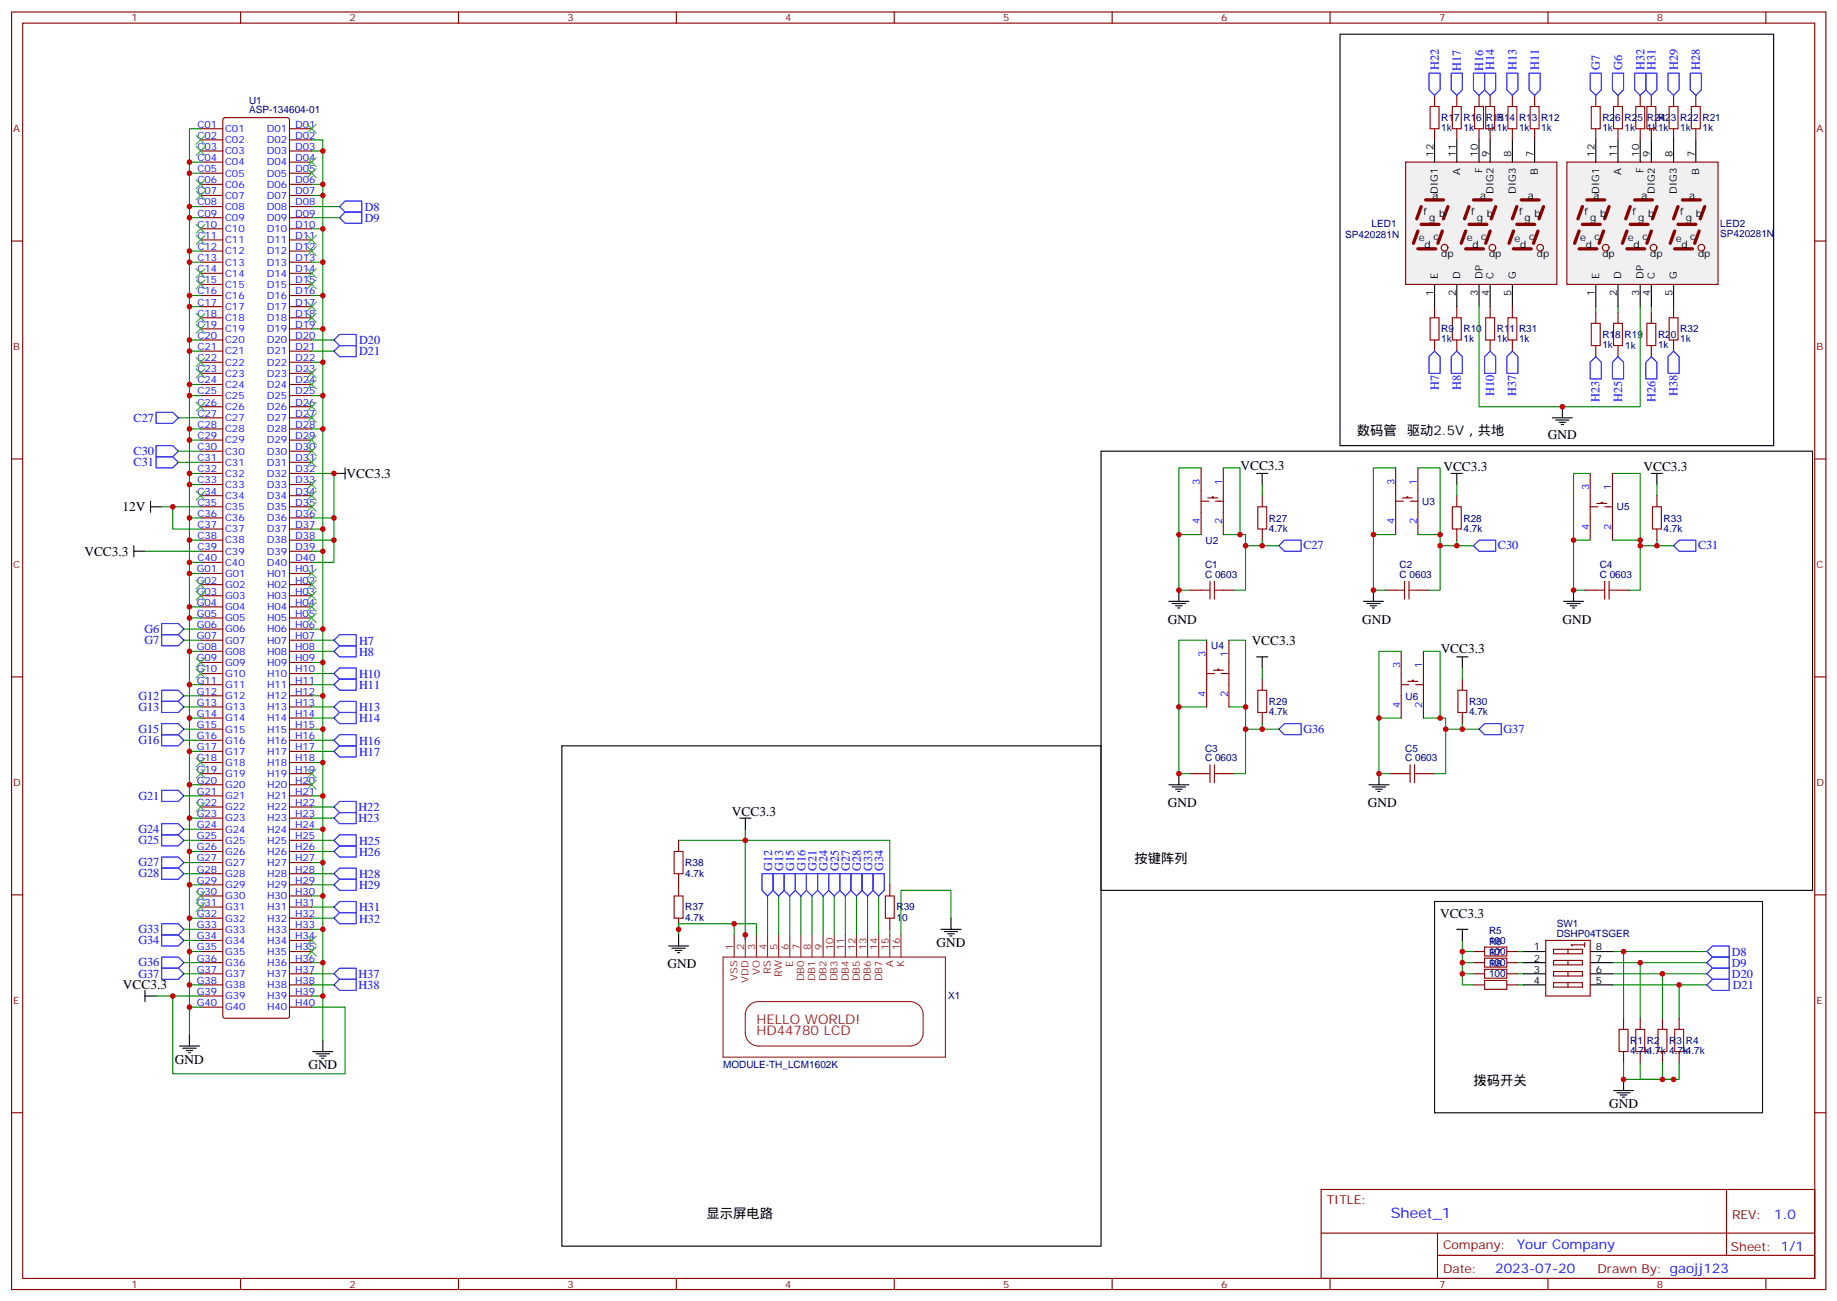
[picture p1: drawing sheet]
<svg xmlns="http://www.w3.org/2000/svg" width="583mm" height="413mm" viewBox="0 0 583 413" stroke-linecap="round" stroke-linejoin="round" font-family="sans-serif">
<defs><g id="words">
<text font-size="4.6" fill="#00f" x="441.3" y="386.4">Sheet_1</text>
<g font-size="4.2">
<text x="430.5" y="137.9">数码管</text>
<text x="446.4" y="137.9">驱动2.5V，共地</text>
<text x="491.1" y="139.3">GND</text>
<text x="393.7" y="149.1">VCC3.3</text>
<text x="458" y="149.5">VCC3.3</text>
<text x="521.5" y="149.5">VCC3.3</text>
<text x="110" y="151.6">VCC3.3</text>
<text x="38.9" y="162.2">12V</text>
<text x="26.8" y="176.3">VCC3.3</text>
<text x="370.6" y="197.8">GND</text>
<text x="432.3" y="197.8">GND</text>
<text x="495.8" y="197.8">GND</text>
<text x="397.2" y="204.5">VCC3.3</text>
<text x="457.2" y="207.3">VCC3.3</text>
<text x="370.6" y="256">GND</text>
<text x="434.1" y="256">GND</text>
<text x="232.3" y="258.9">VCC3.3</text>
<text x="360" y="273.7">按键阵列</text>
<text x="457" y="291.3">VCC3.3</text>
<text x="297.2" y="300.5">GND</text>
<text x="211.8" y="307.2">GND</text>
<text x="39" y="313.9">VCC3.3</text>
<text x="55.5" y="337.5">GND</text>
<text x="97.9" y="339.3">GND</text>
<text x="467.6" y="344.2">拨码开关</text>
<text x="510.6" y="351.6">GND</text>
<text x="224.2" y="386.6">显示屏电路</text>
</g>
<g font-size="4.2" fill="#8d2323">
<text x="240" y="324.8">HELLO WORLD!</text>
<text x="240" y="328.4">HD44780 LCD</text>
</g>
<g font-size="4.2" fill="#00f">
<text x="563" y="386.7">1.0</text>
<text x="481.4" y="396.2">Your Company</text>
<text x="474.5" y="404">2023-07-20</text>
</g>
<g font-size="3.9" fill="#00f">
<text x="456.5" y="22.2" transform="rotate(-90 456.5 22.2)">H22</text>
<text x="463.6" y="22.4" transform="rotate(-90 463.6 22.4)">H17</text>
<text x="470.6" y="22.4" transform="rotate(-90 470.6 22.4)">H16</text>
<text x="474.2" y="22.2" transform="rotate(-90 474.2 22.2)">H14</text>
<text x="481.2" y="22.2" transform="rotate(-90 481.2 22.2)">H13</text>
<text x="488.3" y="22.2" transform="rotate(-90 488.3 22.2)">H11</text>
<text x="507.7" y="22.2" transform="rotate(-90 507.7 22.2)">G7</text>
<text x="514.7" y="22.2" transform="rotate(-90 514.7 22.2)">G6</text>
<text x="521.8" y="22.2" transform="rotate(-90 521.8 22.2)">H32</text>
<text x="525.3" y="22.2" transform="rotate(-90 525.3 22.2)">H31</text>
<text x="532.4" y="22.2" transform="rotate(-90 532.4 22.2)">H29</text>
<text x="539.4" y="22.2" transform="rotate(-90 539.4 22.2)">H28</text>
<text x="115.7" y="66.9">D8</text>
<text x="115.7" y="70.5">D9</text>
<text x="114" y="109.3">D20</text>
<text x="114" y="112.8">D21</text>
<text x="456.5" y="123.8" transform="rotate(-90 456.5 123.8)">H7</text>
<text x="463.6" y="123.8" transform="rotate(-90 463.6 123.8)">H8</text>
<text x="474.2" y="125.6" transform="rotate(-90 474.2 125.6)">H10</text>
<text x="481.2" y="125.6" transform="rotate(-90 481.2 125.6)">H37</text>
<text x="532.3" y="125.6" transform="rotate(-90 532.3 125.6)">H38</text>
<text x="507.6" y="127.4" transform="rotate(-90 507.6 127.4)">H23</text>
<text x="514.7" y="127.4" transform="rotate(-90 514.7 127.4)">H25</text>
<text x="525.3" y="127.4" transform="rotate(-90 525.3 127.4)">H26</text>
<text x="42.4" y="133.8">C27</text>
<text x="42.4" y="144.4">C30</text>
<text x="42.4" y="147.9">C31</text>
<text x="413.6" y="174.3">C27</text>
<text x="475.3" y="174.3">C30</text>
<text x="538.8" y="174.3">C31</text>
<text x="45.9" y="200.8">G6</text>
<text x="45.9" y="204.3">G7</text>
<text x="114" y="204.5">H7</text>
<text x="114" y="208">H8</text>
<text x="114" y="215.1">H10</text>
<text x="43.9" y="222">G12</text>
<text x="114" y="218.6">H11</text>
<text x="43.9" y="225.5">G13</text>
<text x="114" y="225.7">H13</text>
<text x="43.9" y="232.6">G15</text>
<text x="114" y="229.2">H14</text>
<text x="413.6" y="232.5">G36</text>
<text x="477.1" y="232.5">G37</text>
<text x="43.9" y="236.1">G16</text>
<text x="114" y="236.3">H16</text>
<text x="114" y="239.8">H17</text>
<text x="43.9" y="253.7">G21</text>
<text x="113.7" y="257.3">H22</text>
<text x="113.7" y="260.8">H23</text>
<text x="43.9" y="264.3">G24</text>
<text x="43.9" y="267.8">G25</text>
<text x="114" y="268">H25</text>
<text x="43.9" y="274.9">G27</text>
<text x="114" y="271.5">H26</text>
<text x="43.9" y="278.4">G28</text>
<text x="114" y="278.6">H28</text>
<text x="245" y="276.3" transform="rotate(-90 245 276.3)">G12</text>
<text x="248.5" y="276.3" transform="rotate(-90 248.5 276.3)">G13</text>
<text x="252" y="276.3" transform="rotate(-90 252 276.3)">G15</text>
<text x="255.6" y="276.3" transform="rotate(-90 255.6 276.3)">G16</text>
<text x="259.1" y="276.3" transform="rotate(-90 259.1 276.3)">G21</text>
<text x="262.6" y="276.3" transform="rotate(-90 262.6 276.3)">G24</text>
<text x="266.1" y="276.3" transform="rotate(-90 266.1 276.3)">G25</text>
<text x="269.7" y="276.3" transform="rotate(-90 269.7 276.3)">G27</text>
<text x="273.2" y="276.3" transform="rotate(-90 273.2 276.3)">G28</text>
<text x="276.7" y="276.3" transform="rotate(-90 276.7 276.3)">G33</text>
<text x="280.3" y="276.3" transform="rotate(-90 280.3 276.3)">G34</text>
<text x="114" y="282.1">H29</text>
<text x="114" y="289.2">H31</text>
<text x="114" y="292.7">H32</text>
<text x="43.9" y="296.1">G33</text>
<text x="43.9" y="299.6">G34</text>
<text x="549.6" y="303.2">D8</text>
<text x="43.9" y="306.6">G36</text>
<text x="43.9" y="310.2">G37</text>
<text x="113.7" y="310.2">H37</text>
<text x="549.6" y="306.7">D9</text>
<text x="549.6" y="310.3">D20</text>
<text x="113.7" y="313.8">H38</text>
<text x="549.9" y="313.8">D21</text>
</g>
<g font-size="3.9" fill="#800">
<text x="421" y="382">TITLE:</text>
<text x="549.6" y="386.7">REV:</text>
<text x="457.9" y="396.2">Company:</text>
<text x="549.3" y="396.8">Sheet: 1/1</text>
<text x="457.9" y="403.9">Date:</text>
<text x="506.9" y="403.9">Drawn By: gaojj123</text>
</g>
<g font-size="3.2" fill="#800">
<text x="41.8" y="6.8">1</text>
<text x="110.9" y="6.8">2</text>
<text x="180.1" y="6.8">3</text>
<text x="249.2" y="6.8">4</text>
<text x="318.3" y="6.8">5</text>
<text x="387.5" y="6.8">6</text>
<text x="456.6" y="6.8">7</text>
<text x="525.8" y="6.8">8</text>
<text x="4.2" y="41.9">A</text>
<text x="576.4" y="41.9">A</text>
<text x="4.2" y="111.1">B</text>
<text x="576.4" y="111.1">B</text>
<text x="4.2" y="180.2">C</text>
<text x="576.4" y="180.2">C</text>
<text x="4.2" y="249.3">D</text>
<text x="576.4" y="249.3">D</text>
<text x="4.2" y="318.5">E</text>
<text x="576.4" y="318.5">E</text>
<text x="41.8" y="408.6">1</text>
<text x="110.9" y="408.6">2</text>
<text x="180.1" y="408.6">3</text>
<text x="249.2" y="408.6">4</text>
<text x="318.3" y="408.6">5</text>
<text x="387.5" y="408.6">6</text>
<text x="456.6" y="408.6">7</text>
<text x="525.8" y="408.6">8</text>
</g>
<g font-size="3.2" fill="#000080">
<text x="79" y="36">ASP-134604-01</text>
<text x="79" y="33">U1</text>
<text x="457.3" y="41.6">1k</text>
<text x="457.3" y="38.4">R17</text>
<text x="464.4" y="41.6">1k</text>
<text x="464.4" y="38.4">R16</text>
<text x="471.5" y="41.6">1k1k</text>
<text x="471.5" y="38.4">R15</text>
<text x="475" y="38.4">R14</text>
<text x="482" y="41.6">1k</text>
<text x="482" y="38.4">R13</text>
<text x="489.1" y="41.6">1k</text>
<text x="489.1" y="38.4">R12</text>
<text x="508.5" y="41.6">1k</text>
<text x="508.5" y="38.4">R26</text>
<text x="515.5" y="41.6">1k</text>
<text x="515.5" y="38.4">R25</text>
<text x="522.6" y="41.6">1k1k</text>
<text x="522.6" y="38.4">R24</text>
<text x="526.1" y="38.4">R23</text>
<text x="533.2" y="41.6">1k</text>
<text x="533.2" y="38.4">R22</text>
<text x="540.2" y="41.6">1k</text>
<text x="540.2" y="38.4">R21</text>
<text x="435.2" y="71.9">LED1</text>
<text x="545.9" y="71.9">LED2</text>
<text x="426.9" y="75.4">SP420281N</text>
<text x="545.9" y="75.1">SP420281N</text>
<text x="457.3" y="105.4">R9</text>
<text x="464.4" y="105.4">R10</text>
<text x="475" y="105.4">R11</text>
<text x="482" y="105.4">R31</text>
<text x="508.5" y="107.2">R18</text>
<text x="515.5" y="107.2">R19</text>
<text x="526.1" y="107.2">R20</text>
<text x="533.2" y="105.4">R32</text>
<text x="457.3" y="108.6">1k</text>
<text x="464.4" y="108.6">1k</text>
<text x="475" y="108.6">1k</text>
<text x="482" y="108.6">1k</text>
<text x="508.5" y="110.3">1k</text>
<text x="515.8" y="110.8">1k</text>
<text x="526.1" y="110.3">1k</text>
<text x="533.2" y="108.6">1k</text>
<text x="451.3" y="160.2">U3</text>
<text x="513.1" y="161.9">U5</text>
<text x="402.7" y="165.6">R27</text>
<text x="464.4" y="165.6">R28</text>
<text x="527.9" y="165.6">R33</text>
<text x="382.6" y="172.6">U2</text>
<text x="402.7" y="168.7">4.7k</text>
<text x="464.4" y="168.7">4.7k</text>
<text x="527.9" y="168.7">4.7k</text>
<text x="382.4" y="183.4">C 0603</text>
<text x="382.4" y="180.3">C1</text>
<text x="444.1" y="183.4">C 0603</text>
<text x="444.1" y="180.3">C2</text>
<text x="507.6" y="183.4">C 0603</text>
<text x="507.6" y="180.3">C4</text>
<text x="384.3" y="206.1">U4</text>
<text x="446" y="221.9">U6</text>
<text x="402.7" y="226.9">4.7k</text>
<text x="402.7" y="223.8">R29</text>
<text x="466.2" y="226.9">4.7k</text>
<text x="466.2" y="223.8">R30</text>
<text x="382.4" y="238.5">C3</text>
<text x="445.9" y="238.5">C5</text>
<text x="382.4" y="241.6">C 0603</text>
<text x="445.9" y="241.6">C 0603</text>
<text x="217.5" y="274.8">R38</text>
<text x="217.5" y="278.1">4.7k</text>
<text x="217.5" y="292.2">4.7k</text>
<text x="217.5" y="288.9">R37</text>
<text x="284.5" y="292.2">10</text>
<text x="284.5" y="288.9">R39</text>
<text x="472.5" y="299.8">R6</text>
<text x="472.5" y="299.4">100</text>
<text x="472.5" y="296.3">R5</text>
<text x="494" y="297.3">DSHP04TSGER</text>
<text x="494" y="294.1">SW1</text>
<text x="472.5" y="303.3">R7</text>
<text x="472.5" y="303">100</text>
<text x="472.5" y="310">100</text>
<text x="472.5" y="306.8">R8</text>
<text x="472.5" y="306.5">100</text>
<text x="300.9" y="316.8">X1</text>
<text x="517.3" y="334.4">4.7k4.7k 4.7k4.7k</text>
<text x="517.3" y="331.2">R1</text>
<text x="522.6" y="331.2">R2</text>
<text x="529.7" y="331.2">R3</text>
<text x="535" y="331.2">R4</text>
<text x="229.4" y="338.9">MODULE-TH_LCM1602K</text>
</g>
<g font-size="3.2" fill="#00f">
<text x="62.7" y="40.5">C01</text>
<text x="71.4" y="41.9">C01</text>
<text x="84.7" y="41.9">D01</text>
<text x="93.6" y="40.5">D01</text>
<text x="62.7" y="44">C02</text>
<text x="62.7" y="47.6">C03</text>
<text x="71.4" y="45.4">C02</text>
<text x="84.7" y="45.4">D02</text>
<text x="93.6" y="44">D02</text>
<text x="93.6" y="47.6">D03</text>
<text x="62.7" y="51.1">C04</text>
<text x="71.4" y="49">C03</text>
<text x="71.4" y="52.5">C04</text>
<text x="84.7" y="49">D03</text>
<text x="84.7" y="52.5">D04</text>
<text x="93.6" y="51.1">D04</text>
<text x="62.7" y="54.6">C05</text>
<text x="62.7" y="58.1">C06</text>
<text x="71.4" y="56">C05</text>
<text x="71.4" y="59.5">C06</text>
<text x="84.7" y="56">D05</text>
<text x="84.7" y="59.5">D06</text>
<text x="93.6" y="54.6">D05</text>
<text x="93.6" y="58.1">D06</text>
<text x="62.7" y="61.7">C07</text>
<text x="62.7" y="65.2">C08</text>
<text x="71.4" y="63.1">C07</text>
<text x="84.7" y="63.1">D07</text>
<text x="93.6" y="61.7">D07</text>
<text x="93.6" y="65.2">D08</text>
<text x="62.7" y="68.7">C09</text>
<text x="71.4" y="66.6">C08</text>
<text x="71.4" y="70.1">C09</text>
<text x="84.7" y="66.6">D08</text>
<text x="84.7" y="70.1">D09</text>
<text x="93.6" y="68.7">D09</text>
<text x="62.7" y="72.2">C10</text>
<text x="62.7" y="75.8">C11</text>
<text x="71.4" y="73.7">C10</text>
<text x="71.4" y="77.2">C11</text>
<text x="84.7" y="73.7">D10</text>
<text x="84.7" y="77.2">D11</text>
<text x="93.6" y="72.2">D10</text>
<text x="93.6" y="75.8">D11</text>
<text x="62.7" y="79.3">C12</text>
<text x="62.7" y="82.8">C13</text>
<text x="71.4" y="80.7">C12</text>
<text x="84.7" y="80.7">D12</text>
<text x="93.6" y="79.3">D12</text>
<text x="93.6" y="82.8">D13</text>
<text x="62.7" y="86.4">C14</text>
<text x="62.7" y="89.9">C15</text>
<text x="71.4" y="84.2">C13</text>
<text x="71.4" y="87.8">C14</text>
<text x="84.7" y="84.2">D13</text>
<text x="84.7" y="87.8">D14</text>
<text x="93.6" y="86.4">D14</text>
<text x="93.6" y="89.9">D15</text>
<text x="62.7" y="93.4">C16</text>
<text x="71.4" y="91.3">C15</text>
<text x="71.4" y="94.8">C16</text>
<text x="84.7" y="91.3">D15</text>
<text x="84.7" y="94.8">D16</text>
<text x="93.6" y="93.4">D16</text>
<text x="62.7" y="96.9">C17</text>
<text x="62.7" y="100.5">C18</text>
<text x="71.4" y="98.4">C17</text>
<text x="71.4" y="101.9">C18</text>
<text x="84.7" y="98.4">D17</text>
<text x="84.7" y="101.9">D18</text>
<text x="93.6" y="96.9">D17</text>
<text x="93.6" y="100.5">D18</text>
<text x="62.7" y="104">C19</text>
<text x="62.7" y="107.5">C20</text>
<text x="71.4" y="105.4">C19</text>
<text x="84.7" y="105.4">D19</text>
<text x="93.6" y="104">D19</text>
<text x="93.6" y="107.5">D20</text>
<text x="62.7" y="111.1">C21</text>
<text x="71.4" y="108.9">C20</text>
<text x="71.4" y="112.5">C21</text>
<text x="84.7" y="108.9">D20</text>
<text x="84.7" y="112.5">D21</text>
<text x="93.6" y="111.1">D21</text>
<text x="62.7" y="114.6">C22</text>
<text x="62.7" y="118.1">C23</text>
<text x="71.4" y="116">C22</text>
<text x="71.4" y="119.5">C23</text>
<text x="84.7" y="116">D22</text>
<text x="84.7" y="119.5">D23</text>
<text x="93.6" y="114.6">D22</text>
<text x="93.6" y="118.1">D23</text>
<text x="62.7" y="121.6">C24</text>
<text x="62.7" y="125.2">C25</text>
<text x="71.4" y="123">C24</text>
<text x="84.7" y="123">D24</text>
<text x="93.6" y="121.6">D24</text>
<text x="93.6" y="125.2">D25</text>
<text x="62.7" y="128.7">C26</text>
<text x="71.4" y="126.6">C25</text>
<text x="71.4" y="130.1">C26</text>
<text x="84.7" y="126.6">D25</text>
<text x="84.7" y="130.1">D26</text>
<text x="93.6" y="128.7">D26</text>
<text x="62.7" y="132.2">C27</text>
<text x="62.7" y="135.7">C28</text>
<text x="71.4" y="133.6">C27</text>
<text x="71.4" y="137.2">C28</text>
<text x="84.7" y="133.6">D27</text>
<text x="84.7" y="137.2">D28</text>
<text x="93.6" y="132.2">D27</text>
<text x="93.6" y="135.7">D28</text>
<text x="62.7" y="139.3">C29</text>
<text x="62.7" y="142.8">C30</text>
<text x="71.4" y="140.7">C29</text>
<text x="84.7" y="140.7">D29</text>
<text x="93.6" y="139.3">D29</text>
<text x="93.6" y="142.8">D30</text>
<text x="62.7" y="146.3">C31</text>
<text x="62.7" y="149.9">C32</text>
<text x="71.4" y="144.2">C30</text>
<text x="71.4" y="147.7">C31</text>
<text x="84.7" y="144.2">D30</text>
<text x="84.7" y="147.7">D31</text>
<text x="93.6" y="146.3">D31</text>
<text x="93.6" y="149.9">D32</text>
<text x="62.7" y="153.4">C33</text>
<text x="71.4" y="151.3">C32</text>
<text x="71.4" y="154.8">C33</text>
<text x="84.7" y="151.3">D32</text>
<text x="84.7" y="154.8">D33</text>
<text x="93.6" y="153.4">D33</text>
<text x="380.8" y="153.7" transform="rotate(-90 380.8 153.7)">3</text>
<text x="387.8" y="153.7" transform="rotate(-90 387.8 153.7)">1</text>
<text x="442.5" y="153.7" transform="rotate(-90 442.5 153.7)">3</text>
<text x="449.6" y="153.7" transform="rotate(-90 449.6 153.7)">1</text>
<text x="504.3" y="155.5" transform="rotate(-90 504.3 155.5)">3</text>
<text x="511.3" y="155.5" transform="rotate(-90 511.3 155.5)">1</text>
<text x="62.7" y="156.9">C34</text>
<text x="62.7" y="160.4">C35</text>
<text x="71.4" y="158.3">C34</text>
<text x="71.4" y="161.9">C35</text>
<text x="84.7" y="158.3">D34</text>
<text x="84.7" y="161.9">D35</text>
<text x="93.6" y="156.9">D34</text>
<text x="93.6" y="160.4">D35</text>
<text x="62.7" y="164">C36</text>
<text x="62.7" y="167.5">C37</text>
<text x="71.4" y="165.4">C36</text>
<text x="84.7" y="165.4">D36</text>
<text x="93.6" y="164">D36</text>
<text x="93.6" y="167.5">D37</text>
<text x="380.8" y="166.3" transform="rotate(-90 380.8 166.3)">4</text>
<text x="387.8" y="166.3" transform="rotate(-90 387.8 166.3)">2</text>
<text x="442.5" y="166.3" transform="rotate(-90 442.5 166.3)">4</text>
<text x="449.6" y="166.3" transform="rotate(-90 449.6 166.3)">2</text>
<text x="62.7" y="171">C38</text>
<text x="71.4" y="168.9">C37</text>
<text x="71.4" y="172.4">C38</text>
<text x="84.7" y="168.9">D37</text>
<text x="84.7" y="172.4">D38</text>
<text x="93.6" y="171">D38</text>
<text x="504.3" y="168.1" transform="rotate(-90 504.3 168.1)">4</text>
<text x="511.3" y="168.1" transform="rotate(-90 511.3 168.1)">2</text>
<text x="62.7" y="174.6">C39</text>
<text x="62.7" y="178.1">C40</text>
<text x="71.4" y="176">C39</text>
<text x="71.4" y="179.5">C40</text>
<text x="84.7" y="176">D39</text>
<text x="84.7" y="179.5">D40</text>
<text x="93.6" y="174.6">D39</text>
<text x="93.6" y="178.1">D40</text>
<text x="62.4" y="181.6">G01</text>
<text x="62.4" y="185.1">G02</text>
<text x="71.4" y="183">G01</text>
<text x="84.7" y="183">H01</text>
<text x="93.6" y="181.6">H01</text>
<text x="93.6" y="185.1">H02</text>
<text x="62.4" y="188.7">G03</text>
<text x="71.4" y="186.5">G02</text>
<text x="71.4" y="190.1">G03</text>
<text x="84.7" y="186.5">H02</text>
<text x="84.7" y="190.1">H03</text>
<text x="93.6" y="188.7">H03</text>
<text x="62.4" y="192.2">G04</text>
<text x="62.4" y="195.7">G05</text>
<text x="71.4" y="193.6">G04</text>
<text x="71.4" y="197.1">G05</text>
<text x="84.7" y="193.6">H04</text>
<text x="84.7" y="197.1">H05</text>
<text x="93.6" y="192.2">H04</text>
<text x="93.6" y="195.7">H05</text>
<text x="62.4" y="199.2">G06</text>
<text x="62.4" y="202.8">G07</text>
<text x="71.4" y="200.7">G06</text>
<text x="84.7" y="200.7">H06</text>
<text x="93.6" y="199.2">H06</text>
<text x="93.6" y="202.8">H07</text>
<text x="62.4" y="206.3">G08</text>
<text x="62.4" y="209.8">G09</text>
<text x="71.4" y="204.2">G07</text>
<text x="71.4" y="207.7">G08</text>
<text x="84.7" y="204.2">H07</text>
<text x="84.7" y="207.7">H08</text>
<text x="93.6" y="206.3">H08</text>
<text x="93.6" y="209.8">H09</text>
<text x="382.6" y="208.4" transform="rotate(-90 382.6 208.4)">3</text>
<text x="389.6" y="208.4" transform="rotate(-90 389.6 208.4)">1</text>
<text x="62.4" y="213.4">G10</text>
<text x="71.4" y="211.2">G09</text>
<text x="71.4" y="214.8">G10</text>
<text x="84.7" y="211.2">H09</text>
<text x="84.7" y="214.8">H10</text>
<text x="93.6" y="213.4">H10</text>
<text x="444.3" y="211.9" transform="rotate(-90 444.3 211.9)">3</text>
<text x="451.3" y="211.9" transform="rotate(-90 451.3 211.9)">1</text>
<text x="62.4" y="216.9">G11</text>
<text x="62.4" y="220.4">G12</text>
<text x="71.4" y="218.3">G11</text>
<text x="71.4" y="221.8">G12</text>
<text x="84.7" y="218.3">H11</text>
<text x="84.7" y="221.8">H12</text>
<text x="93.6" y="216.9">H11</text>
<text x="93.6" y="220.4">H12</text>
<text x="382.6" y="221" transform="rotate(-90 382.6 221)">4</text>
<text x="389.6" y="221" transform="rotate(-90 389.6 221)">2</text>
<text x="62.4" y="223.9">G13</text>
<text x="62.4" y="227.5">G14</text>
<text x="71.4" y="225.4">G13</text>
<text x="84.7" y="225.4">H13</text>
<text x="93.6" y="223.9">H13</text>
<text x="93.6" y="227.5">H14</text>
<text x="444.3" y="224.6" transform="rotate(-90 444.3 224.6)">4</text>
<text x="451.3" y="224.6" transform="rotate(-90 451.3 224.6)">2</text>
<text x="62.4" y="231">G15</text>
<text x="71.4" y="228.9">G14</text>
<text x="71.4" y="232.4">G15</text>
<text x="84.7" y="228.9">H14</text>
<text x="84.7" y="232.4">H15</text>
<text x="93.6" y="231">H15</text>
<text x="62.4" y="234.5">G16</text>
<text x="62.4" y="238.1">G17</text>
<text x="71.4" y="235.9">G16</text>
<text x="71.4" y="239.5">G17</text>
<text x="84.7" y="235.9">H16</text>
<text x="84.7" y="239.5">H17</text>
<text x="93.6" y="234.5">H16</text>
<text x="93.6" y="238.1">H17</text>
<text x="62.4" y="241.6">G18</text>
<text x="62.4" y="245.1">G19</text>
<text x="71.4" y="243">G18</text>
<text x="84.7" y="243">H18</text>
<text x="93.6" y="241.6">H18</text>
<text x="93.6" y="245.1">H19</text>
<text x="62.4" y="248.6">G20</text>
<text x="71.4" y="246.5">G19</text>
<text x="71.4" y="250">G20</text>
<text x="84.7" y="246.5">H19</text>
<text x="84.7" y="250">H20</text>
<text x="93.6" y="248.6">H20</text>
<text x="62.4" y="252.2">G21</text>
<text x="62.4" y="255.7">G22</text>
<text x="71.4" y="253.6">G21</text>
<text x="71.4" y="257.1">G22</text>
<text x="84.7" y="253.6">H21</text>
<text x="84.7" y="257.1">H22</text>
<text x="93.6" y="252.2">H21</text>
<text x="93.6" y="255.7">H22</text>
<text x="62.4" y="259.2">G23</text>
<text x="62.4" y="262.7">G24</text>
<text x="71.4" y="260.6">G23</text>
<text x="84.7" y="260.6">H23</text>
<text x="93.6" y="259.2">H23</text>
<text x="93.6" y="262.7">H24</text>
<text x="62.4" y="266.3">G25</text>
<text x="62.4" y="269.8">G26</text>
<text x="71.4" y="264.2">G24</text>
<text x="71.4" y="267.7">G25</text>
<text x="84.7" y="264.2">H24</text>
<text x="84.7" y="267.7">H25</text>
<text x="93.6" y="266.3">H25</text>
<text x="93.6" y="269.8">H26</text>
<text x="62.4" y="273.3">G27</text>
<text x="71.4" y="271.2">G26</text>
<text x="71.4" y="274.7">G27</text>
<text x="84.7" y="271.2">H26</text>
<text x="84.7" y="274.7">H27</text>
<text x="93.6" y="273.3">H27</text>
<text x="62.4" y="276.9">G28</text>
<text x="62.4" y="280.4">G29</text>
<text x="71.4" y="278.3">G28</text>
<text x="71.4" y="281.8">G29</text>
<text x="84.7" y="278.3">H28</text>
<text x="84.7" y="281.8">H29</text>
<text x="93.6" y="276.9">H28</text>
<text x="93.6" y="280.4">H29</text>
<text x="62.4" y="283.9">G30</text>
<text x="62.4" y="287.4">G31</text>
<text x="71.4" y="285.3">G30</text>
<text x="84.7" y="285.3">H30</text>
<text x="93.6" y="283.9">H30</text>
<text x="93.6" y="287.4">H31</text>
<text x="62.4" y="291">G32</text>
<text x="71.4" y="288.9">G31</text>
<text x="71.4" y="292.4">G32</text>
<text x="84.7" y="288.9">H31</text>
<text x="84.7" y="292.4">H32</text>
<text x="93.6" y="291">H32</text>
<text x="62.4" y="294.5">G33</text>
<text x="62.4" y="298">G34</text>
<text x="71.4" y="295.9">G33</text>
<text x="71.4" y="299.4">G34</text>
<text x="84.7" y="295.9">H33</text>
<text x="84.7" y="299.4">H34</text>
<text x="93.6" y="294.5">H33</text>
<text x="93.6" y="298">H34</text>
<text x="62.4" y="301.6">G35</text>
<text x="62.4" y="305.1">G36</text>
<text x="71.4" y="303">G35</text>
<text x="84.7" y="303">H35</text>
<text x="93.6" y="301.6">H35</text>
<text x="93.6" y="305.1">H36</text>
<text x="62.4" y="308.6">G37</text>
<text x="71.4" y="306.5">G36</text>
<text x="71.4" y="310">G37</text>
<text x="84.7" y="306.5">H36</text>
<text x="84.7" y="310">H37</text>
<text x="93.6" y="308.6">H37</text>
<text x="62.4" y="312.1">G38</text>
<text x="62.4" y="315.7">G39</text>
<text x="71.4" y="313.5">G38</text>
<text x="71.4" y="317.1">G39</text>
<text x="84.7" y="313.5">H38</text>
<text x="84.7" y="317.1">H39</text>
<text x="93.6" y="312.1">H38</text>
<text x="93.6" y="315.7">H39</text>
<text x="62.4" y="319.2">G40</text>
<text x="71.4" y="320.6">G40</text>
<text x="84.7" y="320.6">H40</text>
<text x="93.6" y="319.2">H40</text>
</g>
<g font-size="3.2">
<text x="454.9" y="49.7" transform="rotate(-90 454.9 49.7)">12</text>
<text x="461.9" y="49.7" transform="rotate(-90 461.9 49.7)">11</text>
<text x="469" y="49.7" transform="rotate(-90 469 49.7)">10</text>
<text x="472.5" y="49.7" transform="rotate(-90 472.5 49.7)">9</text>
<text x="479.6" y="49.7" transform="rotate(-90 479.6 49.7)">8</text>
<text x="486.6" y="49.7" transform="rotate(-90 486.6 49.7)">7</text>
<text x="506" y="49.7" transform="rotate(-90 506 49.7)">12</text>
<text x="513.1" y="49.7" transform="rotate(-90 513.1 49.7)">11</text>
<text x="520.1" y="49.7" transform="rotate(-90 520.1 49.7)">10</text>
<text x="523.7" y="49.7" transform="rotate(-90 523.7 49.7)">9</text>
<text x="530.7" y="49.7" transform="rotate(-90 530.7 49.7)">8</text>
<text x="537.8" y="49.7" transform="rotate(-90 537.8 49.7)">7</text>
<text x="463.3" y="55.4" transform="rotate(-90 463.3 55.4)">A</text>
<text x="470.4" y="55" transform="rotate(-90 470.4 55)">F</text>
<text x="488" y="55.4" transform="rotate(-90 488 55.4)">B</text>
<text x="514.5" y="55.4" transform="rotate(-90 514.5 55.4)">A</text>
<text x="521.5" y="55" transform="rotate(-90 521.5 55)">F</text>
<text x="539.2" y="55.4" transform="rotate(-90 539.2 55.4)">B</text>
<text x="454.5" y="63.1">a</text>
<text x="456.3" y="61.5" transform="rotate(-90 456.3 61.5)">DIG1</text>
<text x="469.7" y="63.1">a</text>
<text x="473.9" y="61.5" transform="rotate(-90 473.9 61.5)">DIG2</text>
<text x="481" y="61.5" transform="rotate(-90 481 61.5)">DIG3</text>
<text x="484.9" y="63.1">a</text>
<text x="505.7" y="63.1">a</text>
<text x="507.4" y="61.5" transform="rotate(-90 507.4 61.5)">DIG1</text>
<text x="520.8" y="63.1">a</text>
<text x="525.1" y="61.5" transform="rotate(-90 525.1 61.5)">DIG2</text>
<text x="532.1" y="61.5" transform="rotate(-90 532.1 61.5)">DIG3</text>
<text x="536" y="63.1">a</text>
<text x="451.7" y="68.4">f</text>
<text x="453.5" y="70.1">g</text>
<text x="456.6" y="68.7">b</text>
<text x="466.9" y="68.4">f</text>
<text x="468.6" y="70.1">g</text>
<text x="471.8" y="68.7">b</text>
<text x="482" y="68.4">f</text>
<text x="483.8" y="70.1">g</text>
<text x="487" y="68.7">b</text>
<text x="502.8" y="68.4">f</text>
<text x="504.6" y="70.1">g</text>
<text x="507.8" y="68.7">b</text>
<text x="518" y="68.4">f</text>
<text x="519.8" y="70.1">g</text>
<text x="523" y="68.7">b</text>
<text x="533.2" y="68.4">f</text>
<text x="535" y="70.1">g</text>
<text x="538.1" y="68.7">b</text>
<text x="450.3" y="76.5">e</text>
<text x="454.9" y="76.1">c</text>
<text x="465.5" y="76.5">e</text>
<text x="470" y="76.1">c</text>
<text x="480.6" y="76.8">e</text>
<text x="485.2" y="76.1">c</text>
<text x="501.4" y="76.5">e</text>
<text x="506" y="76.1">c</text>
<text x="516.6" y="76.5">e</text>
<text x="521.2" y="76.1">c</text>
<text x="531.8" y="76.8">e</text>
<text x="536.4" y="76.1">c</text>
<text x="452" y="78.6">d</text>
<text x="457.3" y="81.4">dp</text>
<text x="467.2" y="78.6">d</text>
<text x="472.5" y="81.4">dp</text>
<text x="482.4" y="78.6">d</text>
<text x="487.7" y="81.4">dp</text>
<text x="503.2" y="78.6">d</text>
<text x="508.5" y="81.4">dp</text>
<text x="518.4" y="78.6">d</text>
<text x="523.7" y="81.4">dp</text>
<text x="533.5" y="78.6">d</text>
<text x="538.8" y="81.4">dp</text>
<text x="456.3" y="88.5" transform="rotate(-90 456.3 88.5)">E</text>
<text x="463.3" y="88.5" transform="rotate(-90 463.3 88.5)">D</text>
<text x="470.4" y="88.5" transform="rotate(-90 470.4 88.5)">DP</text>
<text x="473.9" y="88.5" transform="rotate(-90 473.9 88.5)">C</text>
<text x="481" y="88.5" transform="rotate(-90 481 88.5)">G</text>
<text x="507.4" y="88.5" transform="rotate(-90 507.4 88.5)">E</text>
<text x="514.5" y="88.5" transform="rotate(-90 514.5 88.5)">D</text>
<text x="521.5" y="88.5" transform="rotate(-90 521.5 88.5)">DP</text>
<text x="525.1" y="88.5" transform="rotate(-90 525.1 88.5)">C</text>
<text x="532.1" y="88.5" transform="rotate(-90 532.1 88.5)">G</text>
<text x="454.9" y="94" transform="rotate(-90 454.9 94)">1</text>
<text x="461.9" y="94" transform="rotate(-90 461.9 94)">2</text>
<text x="469" y="94" transform="rotate(-90 469 94)">3</text>
<text x="472.5" y="94" transform="rotate(-90 472.5 94)">4</text>
<text x="479.6" y="94" transform="rotate(-90 479.6 94)">5</text>
<text x="506" y="94" transform="rotate(-90 506 94)">1</text>
<text x="513.1" y="94" transform="rotate(-90 513.1 94)">2</text>
<text x="520.1" y="94" transform="rotate(-90 520.1 94)">3</text>
<text x="523.7" y="94" transform="rotate(-90 523.7 94)">4</text>
<text x="530.7" y="94" transform="rotate(-90 530.7 94)">5</text>
<text x="486.7" y="301.6">1</text>
<text x="486.7" y="305.1">2</text>
<text x="506.4" y="301.6">8</text>
<text x="506.4" y="305.1">7</text>
<text x="486.7" y="308.6">3</text>
<text x="506.4" y="308.6">6</text>
<text x="486.7" y="312.1">4</text>
<text x="506.4" y="312.1">5</text>
</g>
<g font-size="3.2" fill="#8d2323">
<text x="232.6" y="301.6" transform="rotate(-90 232.6 301.6)">1</text>
<text x="236.1" y="301.6" transform="rotate(-90 236.1 301.6)">2</text>
<text x="239.7" y="301.6" transform="rotate(-90 239.7 301.6)">3</text>
<text x="243.2" y="301.6" transform="rotate(-90 243.2 301.6)">4</text>
<text x="246.7" y="301.6" transform="rotate(-90 246.7 301.6)">5</text>
<text x="250.3" y="301.6" transform="rotate(-90 250.3 301.6)">6</text>
<text x="253.8" y="301.6" transform="rotate(-90 253.8 301.6)">7</text>
<text x="257.3" y="301.6" transform="rotate(-90 257.3 301.6)">8</text>
<text x="260.8" y="301.6" transform="rotate(-90 260.8 301.6)">9</text>
<text x="264.4" y="301.6" transform="rotate(-90 264.4 301.6)">10</text>
<text x="267.9" y="301.6" transform="rotate(-90 267.9 301.6)">11</text>
<text x="271.4" y="301.6" transform="rotate(-90 271.4 301.6)">12</text>
<text x="275" y="301.6" transform="rotate(-90 275 301.6)">13</text>
<text x="278.5" y="301.6" transform="rotate(-90 278.5 301.6)">14</text>
<text x="282" y="301.6" transform="rotate(-90 282 301.6)">15</text>
<text x="285.5" y="301.6" transform="rotate(-90 285.5 301.6)">16</text>
<text x="234" y="311.2" transform="rotate(-90 234 311.2)">VSS</text>
<text x="237.6" y="311.8" transform="rotate(-90 237.6 311.8)">VDD</text>
<text x="241.1" y="309.4" transform="rotate(-90 241.1 309.4)">VO</text>
<text x="244.6" y="309.1" transform="rotate(-90 244.6 309.1)">RS</text>
<text x="248.1" y="310.1" transform="rotate(-90 248.1 310.1)">RW</text>
<text x="251.7" y="306.7" transform="rotate(-90 251.7 306.7)">E</text>
<text x="255.2" y="311.4" transform="rotate(-90 255.2 311.4)">DB0</text>
<text x="258.7" y="311.4" transform="rotate(-90 258.7 311.4)">DB1</text>
<text x="262.3" y="311.4" transform="rotate(-90 262.3 311.4)">DB2</text>
<text x="265.8" y="311.4" transform="rotate(-90 265.8 311.4)">DB3</text>
<text x="269.3" y="311.4" transform="rotate(-90 269.3 311.4)">DB4</text>
<text x="272.8" y="311.4" transform="rotate(-90 272.8 311.4)">DB5</text>
<text x="276.4" y="311.4" transform="rotate(-90 276.4 311.4)">DB6</text>
<text x="279.9" y="311.4" transform="rotate(-90 279.9 311.4)">DB7</text>
<text x="283.4" y="306.9" transform="rotate(-90 283.4 306.9)">A</text>
<text x="286.9" y="306.9" transform="rotate(-90 286.9 306.9)">K</text>
</g>
</g></defs>
<g fill="none" stroke="#8c2424" stroke-width=".35">
<path d="M233 296.6v7.1M236.5 296.6v7.1M240 296.6v7.1M243.6 296.6v7.1M247.1 296.6v7.1M250.6 296.6v7.1M254.1 296.6v7.1M257.7 296.6v7.1M261.2 296.6v7.1M264.7 296.6v7.1M268.3 296.6v7.1M271.8 296.6v7.1"/>
<path d="M275.3 296.6v7.1M278.8 296.6v7.1M282.4 296.6v7.1M285.9 296.6v7.1M229.4 303.7h70.6v31.7h-70.6zM237.5 319.3a4.2 4.2 0 0 1 3.2-1.5h48a4.2 4.2 0 0 1 4.2 4.2v5.7a4.2 4.2 0 0 1-4.2 4.2h-48a4.2 4.2 0 0 1-4.2-4.2v-5.7a4.2 4.2 0 0 1 1-2.7z"/>
</g>
<g fill="none" stroke="#008700" stroke-width=".35">
<path d="M506.4 97.3v1.8M513.4 97.3v1.8M524 97.3v1.8M381.1 148.4h-7v38.9h3.5M400.5 153.7v3.6M442.9 148.4h-7.1v38.9h3.5M449.9 148.4h7.1v38.9h-3.5M462.3 153.7v3.6M511.7 150.2h8.8v37.1h-3.5M525.8 153.7v3.6M388.2 169.6h7.1v17.7h-3.6M400.5 171.4v1.7h-5.2"/>
<path d="M400.5 173.1h5.3M462.3 171.4v1.7h-5.3M462.3 173.1h5.3M499.3 171.4v15.9h3.5M525.8 171.4v1.7h-5.3M525.8 173.1h5.3M400.5 211.9v3.6M464 211.9v3.6M382.9 224.3h-8.8v21.2h3.5M390 224.3h5.3v21.2h-3.6M400.5 229.6v1.8h-5.2M400.5 231.4h5.3"/>
<path d="M444.6 227.8h-7v17.7h3.5M451.7 227.8h7.1v17.7h-3.6M464 229.6v1.8h-5.2M464 231.4h5.3M215.3 266.6h67.1v14.1M236.5 263.1v35.3M215.3 296.6v-3.5h17.7v3.5M243.6 284.3v12.3M247.1 284.3v12.3M250.6 284.3v12.3M254.1 284.3v12.3M257.7 284.3v12.3"/>
<path d="M261.2 284.3v12.3M264.7 284.3v12.3M268.3 284.3v12.3M271.8 284.3v12.3M275.3 284.3v12.3M278.8 284.3v12.3M282.4 294.9v1.7M301.8 291.3v-8.8h-15.9v14.1M481.7 312.5h1.7M481.7 309h1.7M481.7 305.4h1.7M481.7 301.9h1.7"/>
<path d="M511.7 312.5h30M511.7 309h30"/>
</g>
<g fill="none" stroke="#000" stroke-width=".35">
<path d="M425.2 10.9h137.6v130.5h-137.6zM492.6 132.6h6.4M493.7 133.3h4.2M494.7 134h2.2M495.4 134.7h.7M495.8 129v3.6M349.4 143.2h225.8v139.3h-225.8zM398.8 150.2h3.5M400.5 150.2v3.5M460.5 150.2h3.5M462.3 150.2v3.5M524 150.2h3.5"/>
<path d="M525.8 150.2v3.5M370.9 190.8h6.4M372 191.5h4.2M373 192.2h2.1M373.7 192.9h.7M374.1 187.3v3.5M432.6 190.8h6.4M433.7 191.5h4.2M434.8 192.2h2.1M435.5 192.9h.7M435.8 187.3v3.5M496.1 190.8h6.4"/>
<path d="M497.2 191.5h4.2M498.3 192.2h2.1M499 192.9h.7M499.3 187.3v3.5M398.8 208.4h3.5M400.5 208.4v3.5M462.3 208.4h3.5M464 208.4v3.5M178.3 236.6h171.1v158.8h-171.1zM234.7 259.6h3.6M236.5 259.6v3.5M370.9 249h6.4"/>
<path d="M372 249.7h4.2M373 250.4h2.1M373.7 251.1h.7M374.1 245.5v3.5M434.4 249h6.4M435.5 249.7h4.2M436.5 250.4h2.1M437.2 251.1h.7M437.6 245.5v3.5M215.3 296.6v3.5M298.6 294.9h6.3M299.6 295.6h4.3"/>
<path d="M300.7 296.3h2.1M301.4 297h.7M301.8 291.3v3.6M455.2 286h104.1v67.1h-104.1zM212.2 300.1h6.3M213.2 300.8h4.3M214.3 301.6h2.1M215 302.3h.7"/>
</g>
<g fill="none" stroke="#a10000" stroke-width=".35">
<path d="M453.8 33.8h2.8v7.1h-2.8zM460.9 33.8h2.8v7.1h-2.8zM467.9 33.8h2.8v7.1h-2.8zM471.5 33.8h2.8v7.1h-2.8zM478.5 33.8h2.8v7.1h-2.8zM485.6 33.8h2.8v7.1h-2.8zM505 33.8h2.8v7.1h-2.8zM512 33.8h2.8v7.1h-2.8zM519.1 33.8h2.8v7.1h-2.8zM522.6 33.8h2.8v7.1h-2.8zM529.7 33.8h2.8v7.1h-2.8zM536.7 33.8h2.8v7.1h-2.8z"/>
<path d="M453.8 100.8h2.8v7.1h-2.8zM460.9 100.8h2.8v7.1h-2.8zM471.5 100.8h2.8v7.1h-2.8zM505 102.6h2.8v7h-2.8zM512 102.6h2.8v7h-2.8zM522.6 102.6h2.8v7h-2.8zM399.1 160.8h2.9v7.1h-2.9zM460.9 160.8h2.8v7.1h-2.8zM524.4 160.8h2.8v7.1h-2.8zM381.1 187.3h2.9M384 184.4v5.7M385.4 184.4v5.7"/>
<path d="M385.4 187.3h2.8M442.9 187.3h2.8M445.7 184.4v5.7M447.1 187.3h2.8M447.1 184.4v5.7M506.4 187.3h2.8M509.2 184.4v5.7M510.6 187.3h2.8M510.6 184.4v5.7M399.1 219h2.9v7.1h-2.9zM462.6 219h2.9v7.1h-2.9zM381.1 245.5h2.9"/>
<path d="M384 242.6v5.7M385.4 245.5h2.8M385.4 242.6v5.7M444.6 245.5h2.9M447.5 242.6v5.7M448.9 245.5h2.8M448.9 242.6v5.7M213.9 270.2h2.8v7h-2.8zM213.9 284.3h2.8v7h-2.8zM281 284.3h2.8v7h-2.8zM471.1 311.1h7.1v2.8h-7.1zM471.1 307.6h7.1v2.8h-7.1z"/>
<path d="M471.1 304h7.1v2.8h-7.1zM471.1 300.5h7.1v2.8h-7.1zM513.8 326.6h2.8v7.1h-2.8zM519.1 326.6h2.8v7.1h-2.8zM526.1 326.6h2.9v7.1h-2.9zM531.4 326.6h2.8v7.1h-2.8z"/>
</g>
<g fill="none" stroke="#870000" stroke-width=".35">
<path d="M455.2 30.3v3.5M462.3 30.3v3.5M469.3 30.3v3.5M472.9 30.3v3.5M479.9 30.3v3.5M487 30.3v3.5M506.4 30.3v3.5M513.4 30.3v3.5M520.5 30.3v3.5M524 30.3v3.5M531.1 30.3v3.5M538.1 30.3v3.5"/>
<path d="M455.2 40.9v3.5M462.3 40.9v3.5M469.3 40.9v3.5M472.9 40.9v3.5M479.9 40.9v3.5M487 40.9v3.5M506.4 40.9v3.5M513.4 40.9v3.5M520.5 40.9v3.5M524 40.9v3.5M531.1 40.9v3.5M538.1 40.9v3.5"/>
<path d="M455.2 97.3v3.5M462.3 97.3v3.5M472.9 97.3v3.5M506.4 99.1v3.5M513.4 99.1v3.5M524 99.1v3.5M455.2 107.9v3.5M462.3 107.9v3.5M472.9 107.9v3.5M506.4 109.6v3.6M513.4 109.6v3.6M524 109.6v3.6"/>
<path d="M400.5 157.3v3.5M462.3 157.3v3.5M525.8 157.3v3.5M400.5 167.9v3.5M462.3 167.9v3.5M525.8 167.9v3.5M377.6 187.3h3.5M388.2 187.3h3.5M439.3 187.3h3.6M449.9 187.3h3.6M502.8 187.3h3.6M513.4 187.3h3.6"/>
<path d="M400.5 215.5v3.5M464 215.5v3.5M400.5 226.1v3.5M464 226.1v3.5M377.6 245.5h3.5M388.2 245.5h3.5M441.1 245.5h3.5M451.7 245.5h3.5M215.3 266.6v3.6M215.3 277.2v7.1M215.3 291.3v3.6M282.4 280.7v3.6"/>
<path d="M282.4 291.3v3.6M467.6 312.5h3.5M467.6 309h3.5M467.6 305.4h3.5M467.6 301.9h3.5M478.2 312.5h3.5M478.2 309h3.5M478.2 305.4h3.5M478.2 301.9h3.5M515.2 323.1v3.5M515.2 333.7v3.5M520.5 323.1v3.5"/>
<path d="M520.5 333.7v3.5M527.5 323.1v3.5M527.5 333.7v3.5M532.8 323.1v3.5M532.8 333.7v3.5"/>
</g>
<g fill="none" stroke="#00f" stroke-width=".35">
<path d="M453.5 23.2h3.5v5.3l-1.8 1.8-1.7-1.8zM471.1 23.2h3.5v5.3l-1.7 1.8-1.8-1.8zM478.2 23.2h3.5v5.3l-1.8 1.8-1.7-1.8zM485.2 23.2h3.5v5.3l-1.7 1.8-1.8-1.8zM504.6 23.2h3.5v5.3l-1.7 1.8-1.8-1.8zM511.7 23.2h3.5v5.3l-1.8 1.8-1.7-1.8zM518.7 23.2h3.6v5.3l-1.8 1.8-1.8-1.8zM522.3 23.2h3.5v5.3l-1.8 1.8-1.7-1.8zM529.3 23.2h3.5v5.3l-1.7 1.8-1.8-1.8zM536.4 23.2h3.5v5.3l-1.8 1.8-1.7-1.8zM455.2 111.4l1.8 1.8v5.3h-3.5v-5.3zM462.3 111.4l1.7 1.8v5.3h-3.5v-5.3z"/>
<path d="M472.9 111.4l1.7 1.8v5.3h-3.5v-5.3zM506.4 113.2l1.7 1.7v5.3h-3.5v-5.3zM513.4 113.2l1.8 1.7v5.3h-3.5v-5.3zM524 113.2l1.8 1.7v5.3h-3.5v-5.3zM405.8 173.1l1.8-1.7h5.3v3.5h-5.3zM467.6 173.1l1.7-1.7h5.3v3.5h-5.3zM531.1 173.1l1.7-1.7h5.3v3.5h-5.3zM405.8 231.4l1.8-1.8h5.3v3.5h-5.3zM469.3 231.4l1.8-1.8h5.3v3.5h-5.3zM241.8 277.2h3.5v5.3l-1.7 1.8-1.8-1.8zM245.3 277.2h3.5v5.3l-1.7 1.8-1.8-1.8zM248.8 277.2h3.6v5.3l-1.8 1.8-1.8-1.8z"/>
<path d="M252.4 277.2h3.5v5.3l-1.8 1.8-1.7-1.8zM255.9 277.2h3.5v5.3l-1.7 1.8-1.8-1.8zM259.4 277.2h3.6v5.3l-1.8 1.8-1.8-1.8zM263 277.2h3.5v5.3l-1.8 1.8-1.7-1.8zM266.5 277.2h3.5v5.3l-1.7 1.8-1.8-1.8zM270 277.2h3.5v5.3l-1.7 1.8-1.8-1.8zM273.5 277.2h3.6v5.3l-1.8 1.8-1.8-1.8zM277.1 277.2h3.5v5.3l-1.8 1.8-1.7-1.8zM543.4 310.7h5.3v3.6h-5.3l-1.7-1.8zM543.4 307.2h5.3v3.5h-5.3l-1.7-1.7z"/>
</g>
<path d="M497.2 51.4h48v38.8h-48z" fill="#f0f0f0" stroke="#870000" stroke-width=".35"/>
<path d="M506.4 44.4v7M513.4 44.4v7M520.5 44.4v7M524 44.4v7M531.1 44.4v7M538.1 44.4v7" fill="none" stroke="#000" stroke-width=".35"/>
<path d="M531.4 73.3l-1.4 3.9M531.4 79h5.7M532.5 65.5l-1.4 3.9M532.5 71.2h5.6M533.9 63.4h5.6M539.2 73.3l-1.4 3.9M540.9 65.5l-1.4 3.9" fill="none" stroke="#870000" stroke-width="1.1"/>
<circle cx="539.9" cy="78.6" r="1.06" fill="#f0f0f0" stroke="#870000" stroke-width=".35"/>
<path d="M516.3 73.3l-1.5 3.9M516.3 79h5.6M517.3 65.5l-1.4 3.9M517.3 71.2h5.7M518.7 63.4h5.7M524 73.3l-1.4 3.9M525.8 65.5l-1.4 3.9" fill="none" stroke="#870000" stroke-width="1.1"/>
<circle cx="524.7" cy="78.6" r="1.06" fill="#f0f0f0" stroke="#870000" stroke-width=".35"/>
<path d="M501.1 73.3l-1.4 3.9M501.1 79h5.6M502.1 65.5l-1.4 3.9M502.1 71.2h5.7M503.6 63.4h5.6M508.8 73.3l-1.4 3.9M510.6 65.5l-1.4 3.9" fill="none" stroke="#870000" stroke-width="1.1"/>
<circle cx="509.6" cy="78.6" r="1.06" fill="#f0f0f0" stroke="#870000" stroke-width=".35"/>
<path d="M506.4 90.2v7.1M513.4 90.2v7.1M520.5 90.2v7.1M524 90.2v7.1M531.1 90.2v7.1" fill="none" stroke="#000" stroke-width=".35"/>
<path d="M446.1 51.4h47.9v38.8h-47.9z" fill="#f0f0f0" stroke="#870000" stroke-width=".35"/>
<path d="M455.2 44.4v7M462.3 44.4v7M469.3 44.4v7M472.9 44.4v7M479.9 44.4v7M487 44.4v7" fill="none" stroke="#000" stroke-width=".35"/>
<path d="M480.3 73.3l-1.4 3.9M480.3 79h5.6M481.3 65.5l-1.4 3.9M481.3 71.2h5.7M482.7 63.4h5.7M488 73.3l-1.4 3.9M489.8 65.5l-1.4 3.9" fill="none" stroke="#870000" stroke-width="1.1"/>
<circle cx="488.7" cy="78.6" r="1.06" fill="#f0f0f0" stroke="#870000" stroke-width=".35"/>
<path d="M465.1 73.3l-1.4 3.9M465.1 79h5.6M466.2 65.5l-1.5 3.9M466.2 71.2h5.6M467.6 63.4h5.6M472.9 73.3l-1.4 3.9M474.6 65.5l-1.4 3.9" fill="none" stroke="#870000" stroke-width="1.1"/>
<circle cx="473.6" cy="78.6" r="1.06" fill="#f0f0f0" stroke="#870000" stroke-width=".35"/>
<path d="M449.9 73.3l-1.4 3.9M449.9 79h5.7M451 65.5l-1.4 3.9M451 71.2h5.6M452.4 63.4h5.6M457.7 73.3l-1.4 3.9M459.5 65.5l-1.5 3.9" fill="none" stroke="#870000" stroke-width="1.1"/>
<circle cx="458.4" cy="78.6" r="1.06" fill="#f0f0f0" stroke="#870000" stroke-width=".35"/>
<g fill="none" stroke="#000" stroke-width=".35">
<path d="M455.2 90.2v7.1M462.3 90.2v7.1M469.3 90.2v7.1M472.9 90.2v7.1M479.9 90.2v7.1M47.8 159v3.6M106 150.2h3.5M109.5 148.4v3.6M42.5 174.9h3.5M42.5 173.1v3.6M47.8 160.8h3.5M462.3 294.9h3.5"/>
<path d="M464 294.9v3.5M46 316h3.5M46 314.3v3.5M483.4 301.9h7.1M483.4 305.4h7.1M483.4 309h7.1M483.4 312.5h7.1M504.6 301.9h7.1M504.6 305.4h7.1M504.6 309h7.1M504.6 312.5h7.1M56.9 331.9h6.4"/>
<path d="M58 332.6h4.2M59.1 333.3h2.1M59.8 334h.7M60.1 328.4v3.5M99.3 333.7h6.3M100.3 334.4h4.3M101.4 335.1h2.1M102.1 335.8h.7M102.4 330.1v3.6M512 346h6.4M513.1 346.7h4.2M514.1 347.4h2.2"/>
<path d="M514.8 348.1h.7M515.2 342.5v3.5"/>
</g>
<g fill="none" stroke="#008700" stroke-width=".35">
<path d="M60.1 55h3.5M63.6 51.4h-3.5v14.1M63.6 40.9h-3.5v10.5M98.9 47.9h3.5v14.1M98.9 44.4h3.5v3.5M98.9 58.5h3.5M63.6 79.7h-3.5v3.5M63.6 69.1h-3.5v10.6M63.6 65.5h-3.5v3.6M98.9 72.6h3.5v42.3M98.9 62h3.5v10.6M98.9 69.1h8.8"/>
<path d="M98.9 65.5h8.8M63.6 97.3h-3.5v10.6M63.6 93.8h-3.5v3.5M63.6 83.2h-3.5v10.6M98.9 83.2h3.5M98.9 93.8h3.5M469.3 97.3v31.7h51.2v-31.7M60.1 111.4h3.5M63.6 107.9h-3.5v14.1M98.9 114.9h3.5v10.6M98.9 107.9h7.1M98.9 111.4h7.1"/>
<path d="M98.9 104.4h3.5M56.6 132.6h7M60.1 125.5h3.5M63.6 139.6h-3.5v10.6M63.6 136.1h-3.5v3.5M63.6 122h-3.5v14.1M98.9 136.1h3.5v31.8M98.9 125.5h3.5v10.6M56.6 143.2h7M56.6 146.7h7M63.6 153.7h-3.5v10.6M63.6 150.2h-3.5v3.5"/>
<path d="M98.9 150.2h7.1v28.2h-7.1M388.2 148.4h5.3v21.2M504.6 150.2h-5.3v21.2h5.3M46 174.9h17.6M51.3 160.8h12.3M54.8 160.8v7.1h8.8M60.1 178.4h3.5M63.6 171.4h-3.5v10.6M63.6 164.3h-3.5v7.1M98.9 174.9h3.5v24.7M98.9 167.9h3.5v7M98.9 171.4h7.1"/>
<path d="M98.9 164.3h7.1M374.1 169.6h7M435.8 169.6h7.1M449.9 169.6h7.1M511.7 171.4h8.8M58.3 199.6h5.3M63.6 196.1h-3.5v10.6M63.6 192.5h-3.5v3.6M63.6 182h-3.5v10.5M98.9 199.6h3.5v10.6M58.3 203.1h5.3M63.6 217.2h-3.5v10.6"/>
<path d="M63.6 206.7h-3.5v10.5M98.9 210.2h3.5v10.6M98.9 203.1h7.1M98.9 206.7h7.1M98.9 213.7h7.1M98.9 217.2h7.1M382.9 203.1h-8.8v21.2M390 203.1h5.3v21.2M444.6 206.7h-7v21.1M451.7 206.7h5.3v21.1M58.3 224.3h5.3M58.3 220.8h5.3"/>
<path d="M58.3 231.4h5.3M58.3 234.9h5.3M63.6 238.4h-3.5v10.6M63.6 227.8h-3.5v10.6M98.9 231.4h3.5v10.5M98.9 220.8h3.5v10.6M98.9 224.3h7.1M98.9 227.8h7.1M98.9 234.9h7.1M98.9 238.4h7.1M58.3 252.5h5.3M63.6 259.6h-3.5v10.6"/>
<path d="M63.6 249h-3.5v10.6M98.9 252.5h3.5v10.6M98.9 241.9h3.5v10.6M98.9 256h7.1M98.9 259.6h7.1M58.3 263.1h5.3M58.3 266.6h5.3M58.3 273.7h5.3M58.3 277.2h5.3M63.6 270.2h-3.5v10.5M98.9 273.7h3.5v10.6M98.9 263.1h3.5v10.6"/>
<path d="M98.9 266.6h7.1M98.9 277.2h7.1M98.9 270.2h7.1M58.3 294.9h5.3M58.3 298.4h5.3M63.6 291.3h-3.5v10.6M63.6 280.7h-3.5v10.6M98.9 294.9h3.5v10.5M98.9 284.3h3.5v10.6M98.9 280.7h7.1M98.9 287.8h7.1M98.9 291.3h7.1"/>
<path d="M233 293.1h7v3.5M464 298.4v14.1h3.6M49.5 316h14.1M54.8 316v24.7h54.7v-21.2h-10.6M58.3 305.4h5.3M58.3 309h5.3M63.6 319.5h-3.5v8.9M63.6 312.5h-3.5v7M63.6 301.9h-3.5v10.6M98.9 316h3.5v14.1M98.9 305.4h3.5v10.6M98.9 309h7.1"/>
<path d="M98.9 312.5h7.1M464 301.9h3.6M464 305.4h3.6M464 309h3.6M511.7 301.9h3.5v21.2M511.7 305.4h30M515.2 301.9h26.5M520.5 305.4v17.7M527.5 309v14.1M532.8 312.5v10.6M515.2 337.2v5.3h17.6v-5.3M520.5 337.2v5.3h10.6"/>
<path d="M527.5 337.2v5.3"/>
</g>
<g fill="none" stroke="#00f" stroke-width=".35">
<path d="M460.5 23.2h3.5v5.3l-1.7 1.8-1.8-1.8zM467.6 23.2h3.5v5.3l-1.8 1.8-1.7-1.8zM107.7 65.5l1.8-1.7h5.3v3.5h-5.3zM107.7 69.1l1.8-1.8h5.3v3.5h-5.3zM107.7 106.1h5.3v3.5h-5.3l-1.7-1.7zM107.7 109.6h5.3v3.6h-5.3l-1.7-1.8zM479.9 111.4l1.8 1.8v5.3h-3.5v-5.3zM531.1 111.4l1.7 1.8v5.3h-3.5v-5.3zM49.5 130.8h5.3l1.8 1.8-1.8 1.7h-5.3zM49.5 141.4h5.3l1.8 1.8-1.8 1.7h-5.3zM49.5 144.9h5.3l1.8 1.8-1.8 1.7h-5.3zM51.3 197.8h5.3l1.7 1.8-1.7 1.8h-5.3z"/>
<path d="M51.3 201.4h5.3l1.7 1.7-1.7 1.8h-5.3zM51.3 219h5.3l1.7 1.8-1.7 1.7h-5.3zM106 206.7l1.7-1.8h5.3v3.5h-5.3zM106 213.7l1.7-1.8h5.3v3.6h-5.3zM106 217.2l1.7-1.7h5.3v3.5h-5.3zM107.7 201.4h5.3v3.5h-5.3l-1.7-1.8zM51.3 222.5h5.3l1.7 1.8-1.7 1.8h-5.3zM51.3 229.6h5.3l1.7 1.8-1.7 1.7h-5.3zM51.3 233.1h5.3l1.7 1.8-1.7 1.7h-5.3zM106 224.3l1.7-1.8h5.3v3.6h-5.3zM106 227.8l1.7-1.7h5.3v3.5h-5.3zM106 234.9l1.7-1.8h5.3v3.5h-5.3z"/>
<path d="M106 238.4l1.7-1.8h5.3v3.6h-5.3zM51.3 250.8h5.3l1.7 1.7-1.7 1.8h-5.3zM106 256l1.7-1.7h5.3v3.5h-5.3zM107.7 257.8h5.3v3.5h-5.3l-1.7-1.7zM51.3 261.3h5.3l1.7 1.8-1.7 1.8h-5.3zM51.3 264.9h5.3l1.7 1.7-1.7 1.8h-5.3zM51.3 271.9h5.3l1.7 1.8-1.7 1.7h-5.3zM51.3 275.4h5.3l1.7 1.8-1.7 1.8h-5.3zM106 277.2l1.7-1.8h5.3v3.6h-5.3zM107.7 264.9h5.3v3.5h-5.3l-1.7-1.8zM107.7 268.4h5.3v3.5h-5.3l-1.7-1.7zM107.7 279h5.3v3.5h-5.3l-1.7-1.8z"/>
<path d="M51.3 293.1h5.3l1.7 1.8-1.7 1.7h-5.3zM51.3 296.6h5.3l1.7 1.8-1.7 1.7h-5.3zM106 287.8l1.7-1.8h5.3v3.6h-5.3zM107.7 289.6h5.3v3.5h-5.3l-1.7-1.8zM51.3 303.7h5.3l1.7 1.7-1.7 1.8h-5.3zM51.3 307.2h5.3l1.7 1.8-1.7 1.7h-5.3zM107.7 307.2h5.3v3.5h-5.3l-1.7-1.7zM107.7 310.7h5.3v3.6h-5.3l-1.7-1.8zM541.7 301.9l1.7-1.8h5.3v3.6h-5.3zM543.4 303.7h5.3v3.5h-5.3l-1.7-1.8z"/>
</g>
<g fill="none" stroke="#870000" stroke-width=".35">
<path d="M3.7 3.8h575.7v405.4h-575.7zM7.2 7.3h568.7v398.3h-568.7zM76.3 3.8v3.5M145.5 3.8v3.5M214.6 3.8v3.5M283.8 3.8v3.5M352.9 3.8v3.5M422.1 3.8v3.5M491.2 3.8v3.5M560.4 3.8v3.5M70.9 37.5l.5-.2h19.8l.5 .2 .2 .5v284.4l-.3 .5-.4 .2h-19.8l-.5-.3-.2-.4v-284.4zM63.6 40.9h7.1"/>
<path d="M63.6 44.4h7.1M63.6 47.9h7.1M63.6 51.4h7.1M63.6 55h7.1M63.6 58.5h7.1M91.9 40.9h7M91.9 44.4h7M91.9 47.9h7M91.9 51.4h7M91.9 55h7M91.9 58.5h7M3.7 76.5h3.5"/>
<path d="M63.6 62h7.1M63.6 65.5h7.1M63.6 69.1h7.1M63.6 72.6h7.1M63.6 76.1h7.1M63.6 79.7h7.1M91.9 62h7M91.9 65.5h7M91.9 69.1h7M91.9 72.6h7M91.9 76.1h7M91.9 79.7h7"/>
<path d="M575.9 76.5h3.5M63.6 83.2h7.1M63.6 86.7h7.1M63.6 90.2h7.1M63.6 93.8h7.1M63.6 97.3h7.1M91.9 83.2h7M91.9 86.7h7M91.9 90.2h7M91.9 93.8h7M91.9 97.3h7M479.9 97.3v3.5"/>
<path d="M531.1 97.3v3.5M63.6 100.8h7.1M63.6 104.4h7.1M63.6 107.9h7.1M63.6 111.4h7.1M63.6 114.9h7.1M63.6 118.5h7.1M91.9 100.8h7M91.9 104.4h7M91.9 107.9h7M91.9 111.4h7M91.9 114.9h7"/>
<path d="M91.9 118.5h7M479.9 107.9v3.5M531.1 107.9v3.5M63.6 122h7.1M63.6 125.5h7.1M63.6 129h7.1M63.6 132.6h7.1M63.6 136.1h7.1M63.6 139.6h7.1M91.9 122h7M91.9 125.5h7M91.9 129h7"/>
<path d="M91.9 132.6h7M91.9 136.1h7M91.9 139.6h7M3.7 145.6h3.5M63.6 143.2h7.1M63.6 146.7h7.1M63.6 150.2h7.1M63.6 153.7h7.1M63.6 157.3h7.1M91.9 143.2h7M91.9 146.7h7M91.9 150.2h7"/>
<path d="M91.9 153.7h7M91.9 157.3h7M381.1 148.4v21.2M381.1 159h2.5M383.3 158h3.1M384.7 158v-.4h.3v.4M385.7 159h2.5M388.2 148.4v21.2M442.9 159h2.4M442.9 148.4v21.2M445 158h3.2M446.4 158v-.4h.4v.4"/>
<path d="M447.5 159h2.4M449.9 148.4v21.2M504.6 150.2v21.2M506.7 159.7h3.2M508.1 159.7v-.3h.4v.3M511.7 150.2v21.2M575.9 145.6h3.5M63.6 160.8h7.1M63.6 164.3h7.1M63.6 167.9h7.1M63.6 171.4h7.1M63.6 174.9h7.1"/>
<path d="M63.6 178.4h7.1M91.9 160.8h7M91.9 164.3h7M91.9 167.9h7M91.9 171.4h7M91.9 174.9h7M91.9 178.4h7M504.6 160.8h2.5M509.2 160.8h2.5M63.6 182h7.1M63.6 185.5h7.1M63.6 189h7.1"/>
<path d="M63.6 192.5h7.1M63.6 196.1h7.1M63.6 199.6h7.1M91.9 182h7M91.9 185.5h7M91.9 189h7M91.9 192.5h7M91.9 196.1h7M91.9 199.6h7M3.7 214.8h3.5M63.6 213.7h7.1M63.6 217.2h7.1"/>
<path d="M63.6 203.1h7.1M63.6 206.7h7.1M63.6 210.2h7.1M91.9 213.7h7M91.9 217.2h7M91.9 203.1h7M91.9 206.7h7M91.9 210.2h7M382.9 203.1v21.2M382.9 213.7h2.5M385 212.7h3.2M386.4 212.7v-.4h.4v.4"/>
<path d="M387.5 213.7h2.5M390 203.1v21.2M444.6 206.7v21.1M444.6 217.2h2.5M446.8 216.2h3.1M448.2 216.2v-.4h.3v.4M449.2 217.2h2.5M451.7 206.7v21.1M575.9 214.8h3.5M63.6 220.8h7.1M63.6 224.3h7.1M63.6 227.8h7.1"/>
<path d="M63.6 231.4h7.1M63.6 234.9h7.1M63.6 238.4h7.1M91.9 220.8h7M91.9 224.3h7M91.9 227.8h7M91.9 231.4h7M91.9 234.9h7M91.9 238.4h7M63.6 241.9h7.1M63.6 245.5h7.1M63.6 249h7.1"/>
<path d="M63.6 252.5h7.1M63.6 256h7.1M63.6 259.6h7.1M91.9 241.9h7M91.9 245.5h7M91.9 249h7M91.9 252.5h7M91.9 256h7M91.9 259.6h7M63.6 263.1h7.1M63.6 266.6h7.1M63.6 270.2h7.1"/>
<path d="M63.6 273.7h7.1M63.6 277.2h7.1M91.9 263.1h7M91.9 266.6h7M91.9 270.2h7M91.9 273.7h7M91.9 277.2h7M3.7 283.9h3.5M63.6 298.4h7.1M63.6 280.7h7.1M63.6 284.3h7.1M63.6 287.8h7.1"/>
<path d="M63.6 291.3h7.1M63.6 294.9h7.1M91.9 298.4h7M91.9 280.7h7M91.9 284.3h7M91.9 287.8h7M91.9 291.3h7M91.9 294.9h7M490.5 298.4h14.1v17.6h-14.1zM502.8 299.8h-4.2l.4 .3M502.8 299.1v1.4M575.9 283.9h3.5"/>
<path d="M63.6 316h7.1M63.6 301.9h7.1M63.6 305.4h7.1M63.6 309h7.1M63.6 312.5h7.1M63.6 319.5h7.1M91.9 316h7M91.9 301.9h7M91.9 305.4h7M91.9 309h7M91.9 312.5h7M91.9 319.5h7"/>
<path d="M493 301.2h9.1v1.4h-9.1zM493 304.7h9.1v1.4h-9.1zM493 308.3h9.1v1.4h-9.1zM493 311.8h9.1v1.4h-9.1zM497.6 301.2v1.4M497.6 304.7v1.4M497.6 308.3v1.4M497.6 311.8v1.4M3.7 353.1h3.5M575.9 353.1h3.5M419.2 377.4h156.7v28.2h-156.7zM547.9 377.4v20.9"/>
<path d="M419.3 391.2h156.4M456.2 398.3h119.5M456.2 391.2v14.2M76.3 405.6v3.6M145.5 405.6v3.6M214.6 405.6v3.6M283.8 405.6v3.6M352.9 405.6v3.6M422.1 405.6v3.6M491.2 405.6v3.6M560.4 405.6v3.6"/>
</g>
<g fill="none" stroke="#3c3" stroke-width=".35">
<path d="M97.5 39.4l2.8 2.9M100.3 39.4l-2.8 2.9M62.2 43l2.9 2.8M62.2 46.5l2.9 2.8M62.2 57.1l2.9 2.8M65.1 43l-2.9 2.8M65.1 46.5l-2.9 2.8M65.1 57.1l-2.9 2.8M97.5 50l2.8 2.8M97.5 53.6l2.8 2.8M100.3 50l-2.8 2.8M100.3 53.6l-2.8 2.8"/>
<path d="M62.2 60.6l2.9 2.8M62.2 71.2l2.9 2.8M62.2 74.7l2.9 2.8M65.1 60.6l-2.9 2.8M65.1 71.2l-2.9 2.8M65.1 74.7l-2.9 2.8M97.5 74.7l2.8 2.8M97.5 78.2l2.8 2.9M100.3 78.2l-2.8 2.9M100.3 74.7l-2.8 2.8M62.2 85.3l2.9 2.8M62.2 88.8l2.9 2.9"/>
<path d="M62.2 99.4l2.9 2.8M65.1 85.3l-2.9 2.8M65.1 88.8l-2.9 2.9M65.1 99.4l-2.9 2.8M97.5 85.3l2.8 2.8M97.5 88.8l2.8 2.9M97.5 95.9l2.8 2.8M97.5 99.4l2.8 2.8M100.3 85.3l-2.8 2.8M100.3 88.8l-2.8 2.9M100.3 95.9l-2.8 2.8M100.3 99.4l-2.8 2.8"/>
<path d="M62.2 102.9l2.9 2.9M62.2 113.5l2.9 2.8M62.2 117.1l2.9 2.8M65.1 102.9l-2.9 2.9M65.1 113.5l-2.9 2.8M65.1 117.1l-2.9 2.8M97.5 117.1l2.8 2.8M100.3 117.1l-2.8 2.8M62.2 127.6l2.9 2.9M65.1 127.6l-2.9 2.9M97.5 120.6l2.8 2.8M97.5 127.6l2.8 2.9"/>
<path d="M97.5 131.2l2.8 2.8M97.5 138.2l2.8 2.8M100.3 120.6l-2.8 2.8M100.3 127.6l-2.8 2.9M100.3 131.2l-2.8 2.8M100.3 138.2l-2.8 2.8M62.2 155.9l2.9 2.8M65.1 155.9l-2.9 2.8M97.5 141.7l2.8 2.9M97.5 145.3l2.8 2.8M97.5 152.3l2.8 2.9M97.5 155.9l2.8 2.8"/>
<path d="M97.5 159.4l2.8 2.8M100.3 152.3l-2.8 2.9M100.3 141.7l-2.8 2.9M100.3 145.3l-2.8 2.8M100.3 155.9l-2.8 2.8M100.3 159.4l-2.8 2.8M62.2 184.1l2.9 2.8M62.2 187.6l2.9 2.8M65.1 184.1l-2.9 2.8M65.1 187.6l-2.9 2.8M97.5 180.6l2.8 2.8M97.5 184.1l2.8 2.8"/>
<path d="M97.5 187.6l2.8 2.8M97.5 191.1l2.8 2.9M97.5 194.7l2.8 2.8M100.3 180.6l-2.8 2.8M100.3 184.1l-2.8 2.8M100.3 187.6l-2.8 2.8M100.3 191.1l-2.8 2.9M100.3 194.7l-2.8 2.8M62.2 208.8l2.9 2.8M62.2 212.3l2.9 2.8M65.1 208.8l-2.9 2.8M65.1 212.3l-2.9 2.8"/>
<path d="M62.2 240.5l2.9 2.8M62.2 244.1l2.9 2.8M62.2 254.6l2.9 2.9M65.1 240.5l-2.9 2.8M65.1 244.1l-2.9 2.8M65.1 254.6l-2.9 2.9M97.5 244.1l2.8 2.8M97.5 247.6l2.8 2.8M100.3 247.6l-2.8 2.8M100.3 244.1l-2.8 2.8M62.2 282.9l2.9 2.8M62.2 286.4l2.9 2.8"/>
<path d="M65.1 282.9l-2.9 2.8M65.1 286.4l-2.9 2.8M97.5 297l2.8 2.8M100.3 297l-2.8 2.8M97.5 300.5l2.8 2.8M100.3 300.5l-2.8 2.8"/>
</g>
<path d="M478.5 100.8h2.8v7.1h-2.8zM529.7 100.8h2.8v7.1h-2.8z" fill="none" stroke="#a10000" stroke-width=".35"/>
<g fill="#c00">
<circle cx="458.8" cy="231.4" r=".88"/>
<circle cx="437.6" cy="245.5" r=".88"/>
<circle cx="464" cy="231.4" r=".88"/>
<circle cx="395.3" cy="231.4" r=".88"/>
<circle cx="374.1" cy="245.5" r=".88"/>
<circle cx="400.5" cy="231.4" r=".88"/>
<circle cx="457" cy="173.1" r=".88"/>
<circle cx="435.8" cy="187.3" r=".88"/>
<circle cx="462.3" cy="173.1" r=".88"/>
<circle cx="395.3" cy="173.1" r=".88"/>
<circle cx="374.1" cy="187.3" r=".88"/>
<circle cx="400.5" cy="173.1" r=".88"/>
<circle cx="525.8" cy="173.1" r=".88"/>
<circle cx="520.5" cy="173.1" r=".88"/>
<circle cx="236.5" cy="296.6" r=".88"/>
<circle cx="532.8" cy="312.5" r=".88"/>
<circle cx="527.5" cy="309" r=".88"/>
<circle cx="236.5" cy="266.6" r=".88"/>
<circle cx="215.3" cy="294.9" r=".88"/>
<circle cx="464" cy="301.9" r=".88"/>
<circle cx="464" cy="305.4" r=".88"/>
<circle cx="464" cy="309" r=".88"/>
<circle cx="520.5" cy="305.4" r=".88"/>
<circle cx="527.5" cy="342.5" r=".88"/>
<circle cx="515.2" cy="301.9" r=".88"/>
<circle cx="515.2" cy="342.5" r=".88"/>
<circle cx="531.1" cy="342.5" r=".88"/>
<circle cx="374.1" cy="169.6" r=".88"/>
<circle cx="393.5" cy="169.6" r=".88"/>
<circle cx="435.8" cy="169.6" r=".88"/>
<circle cx="457" cy="169.6" r=".88"/>
<circle cx="499.3" cy="171.4" r=".88"/>
<circle cx="499.3" cy="187.3" r=".88"/>
<circle cx="520.5" cy="171.4" r=".88"/>
<circle cx="374.1" cy="224.3" r=".88"/>
<circle cx="395.3" cy="224.3" r=".88"/>
<circle cx="437.6" cy="227.8" r=".88"/>
<circle cx="457" cy="227.8" r=".88"/>
<circle cx="106" cy="164.3" r=".88"/>
<circle cx="106" cy="171.4" r=".88"/>
<circle cx="54.8" cy="160.8" r=".88"/>
<circle cx="54.8" cy="316" r=".88"/>
<circle cx="60.1" cy="125.5" r=".88"/>
<circle cx="60.1" cy="111.4" r=".88"/>
<circle cx="60.1" cy="55" r=".88"/>
<circle cx="102.4" cy="316" r=".88"/>
<circle cx="102.4" cy="305.4" r=".88"/>
<circle cx="102.4" cy="294.9" r=".88"/>
<circle cx="102.4" cy="284.3" r=".88"/>
<circle cx="102.4" cy="273.7" r=".88"/>
<circle cx="102.4" cy="263.1" r=".88"/>
<circle cx="102.4" cy="252.5" r=".88"/>
<circle cx="102.4" cy="241.9" r=".88"/>
<circle cx="102.4" cy="231.4" r=".88"/>
<circle cx="102.4" cy="220.8" r=".88"/>
<circle cx="102.4" cy="210.2" r=".88"/>
<circle cx="60.1" cy="319.5" r=".88"/>
<circle cx="60.1" cy="312.5" r=".88"/>
<circle cx="60.1" cy="301.9" r=".88"/>
<circle cx="60.1" cy="291.3" r=".88"/>
<circle cx="60.1" cy="280.7" r=".88"/>
<circle cx="60.1" cy="270.2" r=".88"/>
<circle cx="60.1" cy="259.6" r=".88"/>
<circle cx="60.1" cy="249" r=".88"/>
<circle cx="60.1" cy="238.4" r=".88"/>
<circle cx="60.1" cy="227.8" r=".88"/>
<circle cx="60.1" cy="217.2" r=".88"/>
<circle cx="60.1" cy="206.7" r=".88"/>
<circle cx="60.1" cy="196.1" r=".88"/>
<circle cx="60.1" cy="192.5" r=".88"/>
<circle cx="102.4" cy="199.6" r=".88"/>
<circle cx="102.4" cy="174.9" r=".88"/>
<circle cx="106" cy="150.2" r=".88"/>
<circle cx="102.4" cy="167.9" r=".88"/>
<circle cx="102.4" cy="136.1" r=".88"/>
<circle cx="102.4" cy="125.5" r=".88"/>
<circle cx="102.4" cy="114.9" r=".88"/>
<circle cx="60.1" cy="182" r=".88"/>
<circle cx="60.1" cy="171.4" r=".88"/>
<circle cx="60.1" cy="164.3" r=".88"/>
<circle cx="60.1" cy="153.7" r=".88"/>
<circle cx="60.1" cy="150.2" r=".88"/>
<circle cx="60.1" cy="139.6" r=".88"/>
<circle cx="60.1" cy="136.1" r=".88"/>
<circle cx="60.1" cy="122" r=".88"/>
<circle cx="60.1" cy="107.9" r=".88"/>
<circle cx="60.1" cy="97.3" r=".88"/>
<circle cx="60.1" cy="93.8" r=".88"/>
<circle cx="60.1" cy="83.2" r=".88"/>
<circle cx="60.1" cy="79.7" r=".88"/>
<circle cx="60.1" cy="69.1" r=".88"/>
<circle cx="60.1" cy="65.5" r=".88"/>
<circle cx="60.1" cy="51.4" r=".88"/>
<circle cx="102.4" cy="72.6" r=".88"/>
<circle cx="102.4" cy="62" r=".88"/>
<circle cx="102.4" cy="47.9" r=".88"/>
<circle cx="60.1" cy="178.4" r=".88"/>
<circle cx="102.4" cy="58.5" r=".88"/>
<circle cx="102.4" cy="83.2" r=".88"/>
<circle cx="102.4" cy="93.8" r=".88"/>
<circle cx="102.4" cy="104.4" r=".88"/>
<circle cx="495.8" cy="129" r=".88"/>
<circle cx="233" cy="293.1" r=".88"/>
</g>
<use href="#words"/>
</svg>
